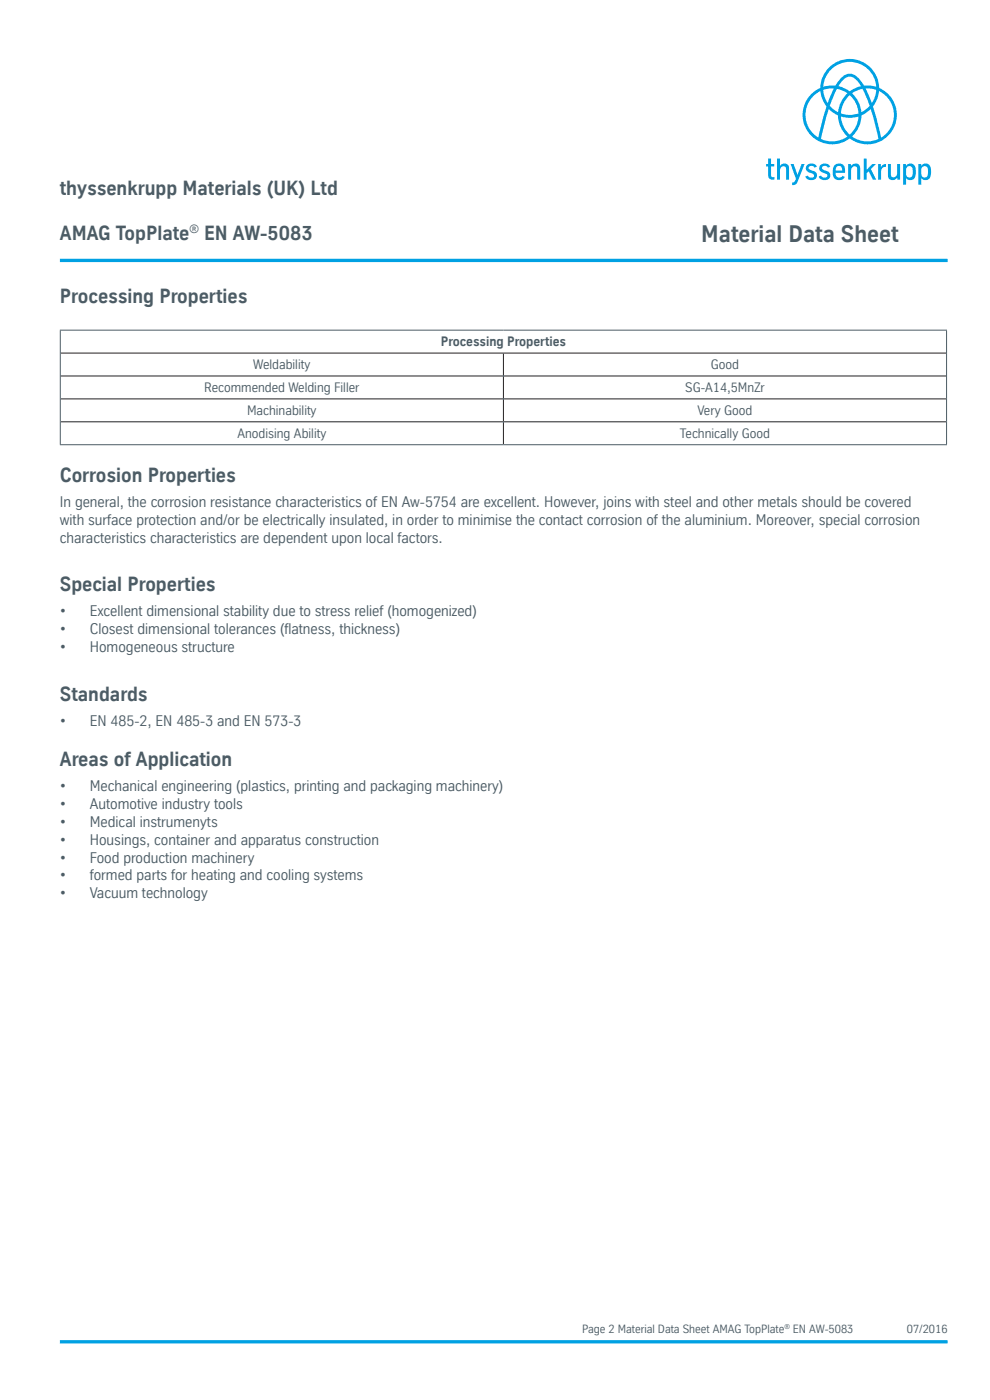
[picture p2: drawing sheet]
<svg xmlns="http://www.w3.org/2000/svg" width="210mm" height="297mm" viewBox="0 0 210 297" stroke-linecap="round" stroke-linejoin="round" font-family="sans-serif">
<defs><g id="words">
<text font-size="4.9" fill="#4c5c65" x="148.8" y="51.4">Material Data Sheet</text>
<g font-size="4.2" fill="#4c5c65">
<text x="12.7" y="41.4">thyssenkrupp Materials (UK) Ltd</text>
<text x="12.7" y="50.9">AMAG TopPlate</text>
<text x="43.3" y="50.9">EN AW-5083</text>
<text x="12.7" y="64.3">Processing Properties</text>
<text x="12.7" y="102.3">Corrosion Properties</text>
<text x="12.7" y="125.4">Special Properties</text>
<text x="12.7" y="148.7">Standards</text>
<text x="12.7" y="162.4">Areas of Application</text>
</g>
<g font-size="3.2" fill="#4c5c65">
<text x="12.7" y="107.6">In general, the corrosion resistance characteristics of EN Aw-5754 are excellent. However, joins with steel and other metals should be covered</text>
<text x="12.7" y="111.4">with surface protection and/or be electrically insulated, in order to minimise the contact corrosion of the aluminium. Moreover, special corrosion</text>
<text x="12.7" y="115.2">characteristics characteristics are dependent upon local factors.</text>
<text x="12.7" y="130.7">•</text>
<text x="19" y="130.7">Excellent dimensional stability due to stress relief (homogenized)</text>
<text x="12.7" y="134.5">•</text>
<text x="19" y="134.5">Closest dimensional tolerances (f</text>
<text x="60.3" y="134.5">latness, thickness)</text>
<text x="12.7" y="138.3">•</text>
<text x="19" y="138.3">Homogeneous structure</text>
<text x="12.7" y="154">•</text>
<text x="19" y="154">EN 485-2, EN 485-3 and EN 573-3</text>
<text x="12.7" y="167.7">•</text>
<text x="19" y="167.7">Mechanical engineering (plastics, printing and packaging machinery)</text>
<text x="12.7" y="171.6">•</text>
<text x="19" y="171.6">Automotive industry tools</text>
<text x="12.7" y="175.4">•</text>
<text x="12.7" y="179.2">•</text>
<text x="19" y="175.4">Medical instrumenyts</text>
<text x="19" y="179.2">Housings, container and apparatus construction</text>
<text x="12.7" y="183">•</text>
<text x="19" y="183">Food production machinery</text>
<text x="12.7" y="186.8">•</text>
<text x="12.7" y="190.6">•</text>
<text x="19" y="186.8">formed parts for heating and cooling systems</text>
<text x="19" y="190.6">Vacuum technology</text>
</g>
<g font-size="2.8" fill="#4c5c65">
<text x="93.5" y="73.5">Processing Properties</text>
<text x="43.3" y="83.2">Recommended Welding Filler</text>
<text x="53.7" y="78.4">Weldability</text>
<text x="145.4" y="83.2">SG-A14,5MnZr</text>
<text x="150.8" y="78.4">Good</text>
<text x="52.4" y="88.1">Machinability</text>
<text x="148" y="88.1">Very Good</text>
<text x="50.3" y="92.9">Anodising Ability</text>
<text x="144.2" y="92.9">Technically Good</text>
</g>
<g font-size="2.5" fill="#4c5c65">
<text x="40.2" y="49.5">®</text>
<text x="123.5" y="282.8">Page 2 Material Data Sheet AMAG TopPlate</text>
<text x="168.2" y="282.8">EN AW-5083</text>
<text x="192.4" y="282.8">07/2016</text>
</g>
<text font-size="1.4" fill="#4c5c65" x="166.4" y="282">®</text>
</g></defs>
<path d="M12.7 55.2h188.3M12.7 284.7h188.3" fill="none" stroke="#00a1e3" stroke-width=".71" stroke-linecap="butt"/>
<path d="M12.9 74.9h187.8M12.9 79.8h187.8M106.8 75v4.7M106.8 79.9v4.6M12.9 84.6h187.8M12.9 89.5h187.8M106.8 84.7v4.7M106.8 89.6v4.7" fill="none" stroke="#231f20" stroke-width=".21"/>
<path d="M12.7 70h188.2M12.8 70.1v24.2M200.8 70.1v24.2M12.7 94.3h188.2" fill="none" stroke="#4c5c65" stroke-width=".21"/>
<g fill="#00a1e3">
<path d="M186.5 19.3a5.6 5.6 0 0 1 .4 9.9l-1.7-6.5a8.3 8.3 0 0 0 1.3-3.4zM182.7 24.5l.9-.5 1.1-.9 1.6 6.4a5.6 5.6 0 0 1-5.6-.5 6.2 6.2 0 0 0 2-4.5zM175.8 23.1l1.1 .9 .8 .5a6.2 6.2 0 0 0 2 4.5 5.6 5.6 0 0 1-5.5 .5zM172.7 20.2l1.3-.9a8.3 8.3 0 0 0 1.3 3.4l-1.7 6.5a5.6 5.6 0 0 1-.9-9zM176.4 14.7a5.6 5.6 0 0 1 5.9-1.2 5.6 5.6 0 0 1 3.6 4.9l-1.1-.2h-1.5l-.9-1.3a2.5 2.5 0 0 0-4.3 0l-.9 1.3h-1.5l-1.1 .2a5.6 5.6 0 0 1 1.8-3.7zM183.6 18.8h1.2l1.1 .3-.3 1.5-.7 1.3zM179.8 20.6l.4-.4 .9 .9 .8 1.7 .2 1.3a5.6 5.6 0 0 1-3.7 0l.4-1.9zM179 16.8a1.77 1.77 0 0 1 2.9 .4l.7 1.1-1 .3-1.4 .8-1.3-.8-1-.3zM174.6 19.1l1.1-.3h1.2l-1.3 3.1-.7-1.3zM177.5 18.8l1 .3 1.2 .7-.8 1-.6 1.1-.5 1.9-1.8-1.3zM178.4 24.7a6.3 6.3 0 0 0 3.7 0l-.4 1.9-.6 1-.9 1-.8-1-.6-1zM180.7 19.8l1.3-.7 1-.3 1.5 3.7-1.8 1.3-.5-1.9-.6-1.1zM175.9 14.3a6.2 6.2 0 0 0-1.9 4.3 6.2 6.2 0 0 0-2.9 8.9 6.2 6.2 0 0 0 9.1 1.9 6.2 6.2 0 0 0 9.2-1.9 6.2 6.2 0 0 0-2.9-8.9 6.2 6.2 0 0 0-3.9-5.6 6.2 6.2 0 0 0-6.7 1.3z"/>
<path d="M162.9 33.6v1.2h-.4v.5h.4v1.7a.99 .99 0 0 0 1.4 1.1v-.5a.51 .51 0 0 1-.6-.1 .51 .51 0 0 1-.1-.5v-1.7h.6v-.5h-.6v-1.2zM164.8 33.6v4.5h.7v-1.9a.66 .66 0 0 1 .4-.9 .66 .66 0 0 1 .8 .6v2.2h.7v-2.4a1.03 1.03 0 0 0-.8-1 1.03 1.03 0 0 0-1.1 .5v-1.6zM167.7 34.8l1.1 3.2-.3 .6-.5 .1v.6a1.02 1.02 0 0 0 1.3-.9l1.4-3.6h-.7l-.8 2.3-.9-2.3zM171.2 35.1l-.2 .4a.91 .91 0 0 0 .6 1.1l.5 .2a.49 .49 0 0 1 .6 .6 .49 .49 0 0 1-.8 .3l-.6-.5-.5 .3a1.29 1.29 0 0 0 1.4 .7 1.29 1.29 0 0 0 1.1-1.2 1.4 1.4 0 0 0-1.4-1 .48 .48 0 0 1-.3-.7 .48 .48 0 0 1 .8-.1l.4 .4 .5-.2a1.41 1.41 0 0 0-2.1-.3zM174 35.1l-.2 .4a.91 .91 0 0 0 .7 1.1l.5 .2a.49 .49 0 0 1 .5 .6 .49 .49 0 0 1-.7 .3l-.6-.5-.6 .3a1.29 1.29 0 0 0 1.4 .7 1.29 1.29 0 0 0 1.1-1.2 1.4 1.4 0 0 0-1.4-1 .48 .48 0 0 1-.3-.7 .48 .48 0 0 1 .8-.1l.4 .4 .5-.2a1.41 1.41 0 0 0-2.1-.3zM177 35a2.51 2.51 0 0 0 .2 3 1.44 1.44 0 0 0 2-.5l-.5-.2a.8 .8 0 0 1-1 .3 .8 .8 0 0 1-.4-.9h2v-.4a1.32 1.32 0 0 0-.7-1.5 1.32 1.32 0 0 0-1.6 .2zM177.5 35.4a.71 .71 0 0 1 .9-.1 .71 .71 0 0 1 .2 .9h-1.3zM179.9 34.8v3.3h.6v-1.9a.66 .66 0 0 1 .5-.9 .66 .66 0 0 1 .8 .6v2.2h.7v-2.4a1.03 1.03 0 0 0-.8-1 1.03 1.03 0 0 0-1.2 .5v-.4zM183.2 33.6v4.5h.6v-1.3l.5-.5 .8 1.8h.8l-1.2-2.2 1.1-1.1h-.8l-1.2 1.2v-2.4zM186.3 34.8v3.3h.6v-1.5a.95 .95 0 0 1 1-1.2v-.6l-.6 .2-.4 .5v-.7zM188.4 34.8v2.4a1.04 1.04 0 0 0 .7 1 1.04 1.04 0 0 0 1.2-.5v.4h.6v-3.3h-.6v2a.67 .67 0 0 1-.5 .8 .67 .67 0 0 1-.8-.6v-2.2zM191.6 34.8v4.4h.6v-1.4a1.21 1.21 0 0 0 1.5 .3 1.21 1.21 0 0 0 .6-1.4v-.3a1.29 1.29 0 0 0-.4-1.3 1.29 1.29 0 0 0-1.3-.3l-.4 .4v-.4zM192.4 35.4a.74 .74 0 0 1 .9 0 .74 .74 0 0 1 .3 .9v.3a.75 .75 0 0 1-.5 1.1 .75 .75 0 0 1-.9-.8v-1zM194.8 34.8v4.4h.6v-1.4a1.21 1.21 0 0 0 1.5 .3 1.21 1.21 0 0 0 .6-1.4v-.3a1.29 1.29 0 0 0-.3-1.3 1.29 1.29 0 0 0-1.4-.3l-.4 .4v-.4zM195.7 35.4a.74 .74 0 0 1 .9 0 .74 .74 0 0 1 .2 .9v.3a.75 .75 0 0 1-.5 1.1 .75 .75 0 0 1-.9-.8v-1z"/>
</g>
<use href="#words"/>
</svg>
